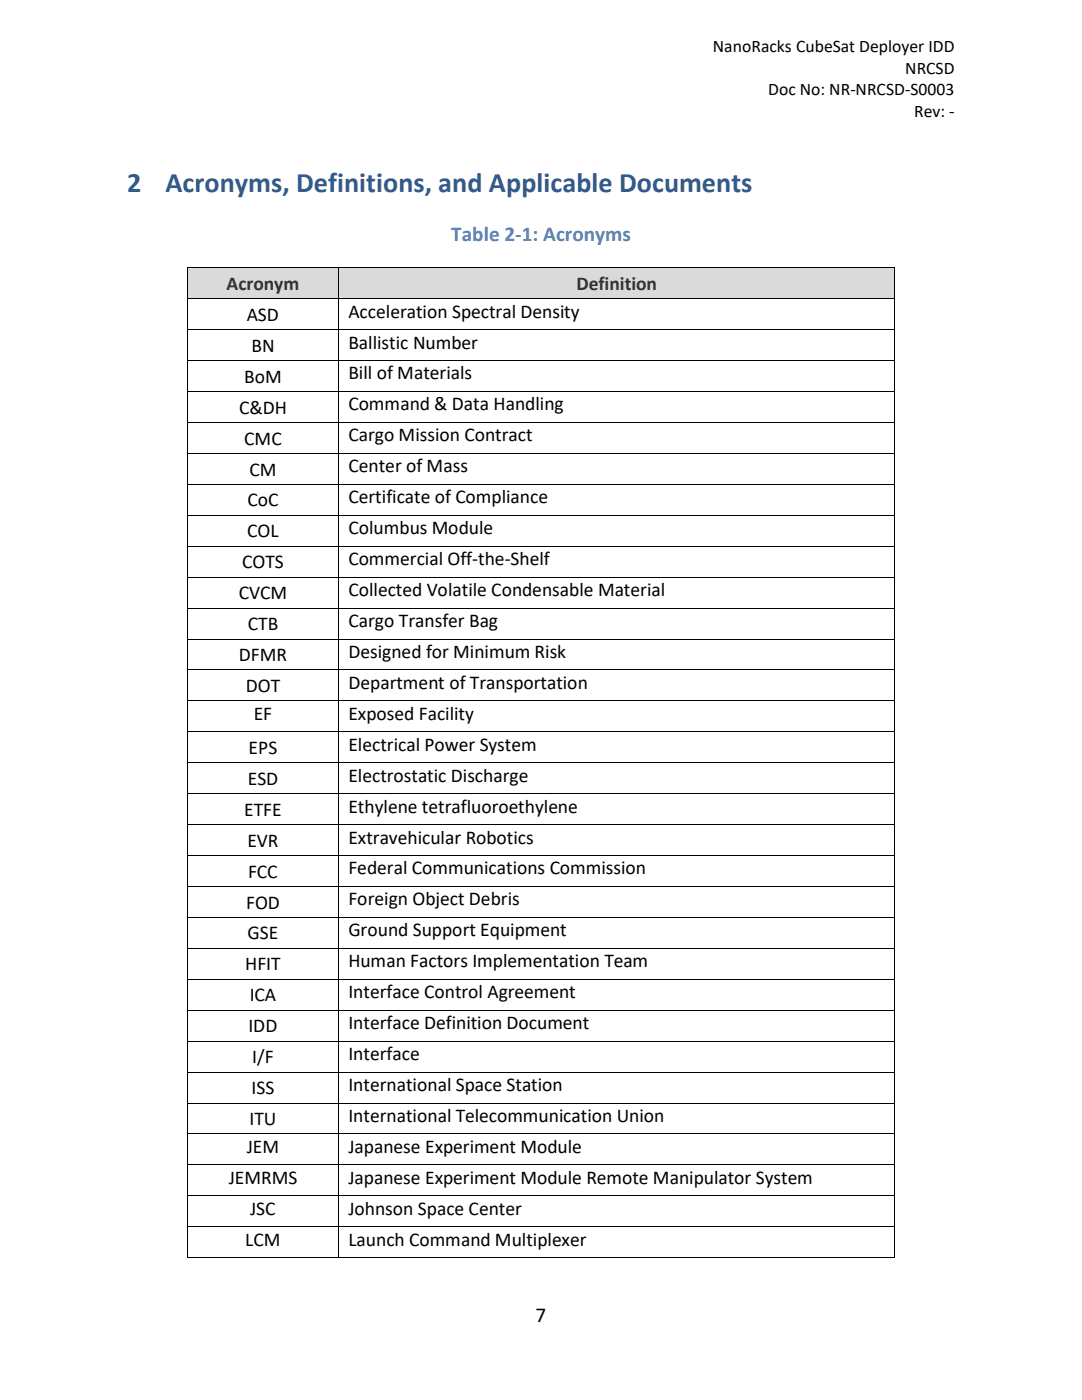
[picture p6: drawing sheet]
<svg xmlns="http://www.w3.org/2000/svg" width="216mm" height="279mm" viewBox="0 0 216 279" stroke-linecap="round" stroke-linejoin="round" font-family="sans-serif">
<defs><g id="words">
<g font-size="5.6" fill="#345a8a">
<text x="25.4" y="38.2">2</text>
<text x="33" y="38.2">Acronyms, Definitions, and Applicable Documents</text>
</g>
<text font-size="4.2" fill="#4f81bd" x="90" y="48">Table 2-1: Acronyms</text>
<text font-size="4.2" x="106.8" y="263.9">7</text>
<g font-size="3.9" fill="#333">
<text x="45.2" y="57.9">Acronym</text>
<text x="115" y="57.9">Definition</text>
</g>
<g font-size="3.9">
<text x="49.2" y="64">ASD</text>
<text x="69.5" y="63.4">Acceleration Spectral Density</text>
<text x="50.2" y="70.2">BN</text>
<text x="69.5" y="69.6">Ballistic Number</text>
<text x="48.7" y="76.4">BoM</text>
<text x="69.5" y="75.7">Bill of Materials</text>
<text x="47.7" y="82.5">C&amp;DH</text>
<text x="69.5" y="81.9">Command &amp; Data Handling</text>
<text x="48.7" y="88.7">CMC</text>
<text x="69.5" y="88.1">Cargo Mission Contract</text>
<text x="49.8" y="94.9">CM</text>
<text x="69.5" y="94.3">Center of Mass</text>
<text x="49.4" y="101">CoC</text>
<text x="69.5" y="100.4">Certificate of Compliance</text>
<text x="49.3" y="107.2">COL</text>
<text x="69.5" y="106.6">Columbus Module</text>
<text x="48.3" y="113.4">COTS</text>
<text x="69.5" y="112.8">Commercial Off-the-Shelf</text>
<text x="47.6" y="119.6">CVCM</text>
<text x="69.5" y="119">Collected Volatile Condensable Material</text>
<text x="49.4" y="125.8">CTB</text>
<text x="69.5" y="125.1">Cargo Transfer Bag</text>
<text x="47.7" y="132">DFMR</text>
<text x="69.5" y="131.3">Designed for Minimum Risk</text>
<text x="69.5" y="137.5">Department of Transportation</text>
<text x="49" y="138.1">DOT</text>
<text x="50.6" y="143.6">EF</text>
<text x="69.5" y="143.6">Exposed Facility</text>
<text x="69.5" y="149.8">Electrical Power System</text>
<text x="49.6" y="150.5">EPS</text>
<text x="69.5" y="156">Electrostatic Discharge</text>
<text x="49.4" y="156.6">ESD</text>
<text x="48.7" y="162.8">ETFE</text>
<text x="69.5" y="162.2">Ethylene tetrafluoroethylene</text>
<text x="49.4" y="169">EVR</text>
<text x="69.5" y="168.4">Extravehicular Robotics</text>
<text x="49.5" y="175.1">FCC</text>
<text x="69.5" y="174.5">Federal Communications Commission</text>
<text x="49.1" y="181.3">FOD</text>
<text x="69.5" y="180.7">Foreign Object Debris</text>
<text x="49.4" y="187.5">GSE</text>
<text x="69.5" y="186.9">Ground Support Equipment</text>
<text x="48.9" y="193.7">HFIT</text>
<text x="69.5" y="193">Human Factors Implementation Team</text>
<text x="49.8" y="199.9">ICA</text>
<text x="69.5" y="199.2">Interface Control Agreement</text>
<text x="49.6" y="206">IDD</text>
<text x="69.5" y="205.4">Interface Definition Document</text>
<text x="50.3" y="212.2">I/F</text>
<text x="69.5" y="211.5">Interface</text>
<text x="50.2" y="218.4">ISS</text>
<text x="69.5" y="217.7">International Space Station</text>
<text x="49.8" y="224.5">ITU</text>
<text x="69.5" y="223.9">International Telecommunication Union</text>
<text x="49.2" y="230.1">JEM</text>
<text x="69.5" y="230.1">Japanese Experiment Module</text>
<text x="45.6" y="236.3">JEMRMS</text>
<text x="69.5" y="236.3">Japanese Experiment Module Remote Manipulator System</text>
<text x="49.9" y="242.4">JSC</text>
<text x="69.5" y="242.4">Johnson Space Center</text>
<text x="48.9" y="248.6">LCM</text>
<text x="69.5" y="248.6">Launch Command Multiplexer</text>
</g>
<g font-size="3.5">
<text x="142.2" y="10.4">NanoRacks CubeSat Deployer IDD</text>
<text x="180.6" y="14.7">NRCSD</text>
<text x="153.3" y="19">Doc No: NR-NRCSD-S0003</text>
<text x="182.4" y="23.3">Rev: -</text>
</g>
</g></defs>
<g fill="#dadada">
<path d="M37.4 53.6h30.1v5.9h-30.1z" fill-rule="evenodd"/>
<path d="M39.2 54.2h26.5v4.7h-26.5z" fill-rule="evenodd"/>
<path d="M67.6 53.6h110.9v5.9h-110.9z" fill-rule="evenodd"/>
<path d="M69.5 54.2h107.2v4.7h-107.2z" fill-rule="evenodd"/>
</g>
<g fill="#000">
<path d="M37.3 53.4h.1v.2h-.1zM37.3 59.5h.1v.2h-.1zM67.5 53.4h.2v.2h-.2zM67.5 59.5h.2v.2h-.2zM178.5 53.4h.1v.2h-.1zM178.5 59.5h.1v.2h-.1zM37.3 65.7h.1v.2h-.1zM37.3 71.9h.1v.2h-.1zM37.3 78.1h.1v.1h-.1zM67.5 65.7h.2v.2h-.2zM67.5 71.9h.2v.2h-.2zM67.5 78.1h.2v.1h-.2z"/>
<path d="M178.5 65.7h.1v.2h-.1zM178.5 71.9h.1v.2h-.1zM178.5 78.1h.1v.1h-.1zM37.3 84.2h.1v.2h-.1zM37.3 90.4h.1v.2h-.1zM37.3 96.6h.1v.1h-.1zM67.5 84.2h.2v.2h-.2zM67.5 90.4h.2v.2h-.2zM67.5 96.6h.2v.1h-.2zM178.5 84.2h.1v.2h-.1zM178.5 90.4h.1v.2h-.1zM178.5 96.6h.1v.1h-.1z"/>
<path d="M37.3 102.7h.1v.2h-.1zM37.3 108.9h.1v.2h-.1zM37.3 115.1h.1v.2h-.1zM67.5 102.7h.2v.2h-.2zM67.5 108.9h.2v.2h-.2zM67.5 115.1h.2v.2h-.2zM178.5 102.7h.1v.2h-.1zM178.5 108.9h.1v.2h-.1zM178.5 115.1h.1v.2h-.1zM37.3 121.3h.1v.2h-.1zM37.3 127.5h.1v.1h-.1zM37.3 133.6h.1v.2h-.1z"/>
<path d="M37.3 139.8h.1v.2h-.1zM67.5 121.3h.2v.2h-.2zM67.5 127.5h.2v.1h-.2zM67.5 133.6h.2v.2h-.2zM67.5 139.8h.2v.2h-.2zM178.5 121.3h.1v.2h-.1zM178.5 127.5h.1v.1h-.1zM178.5 133.6h.1v.2h-.1zM178.5 139.8h.1v.2h-.1zM37.3 146h.1v.1h-.1zM37.3 152.1h.1v.2h-.1zM37.3 158.3h.1v.2h-.1z"/>
<path d="M67.5 146h.2v.1h-.2zM67.5 152.1h.2v.2h-.2zM67.5 158.3h.2v.2h-.2zM178.5 146h.1v.1h-.1zM178.5 152.1h.1v.2h-.1zM178.5 158.3h.1v.2h-.1zM37.3 164.5h.1v.2h-.1zM37.3 170.6h.1v.2h-.1zM37.3 176.8h.1v.2h-.1zM67.5 164.5h.2v.2h-.2zM67.5 170.6h.2v.2h-.2zM67.5 176.8h.2v.2h-.2z"/>
<path d="M178.5 164.5h.1v.2h-.1zM178.5 170.6h.1v.2h-.1zM178.5 176.8h.1v.2h-.1zM37.3 183h.1v.2h-.1zM37.3 189.2h.1v.2h-.1zM37.3 195.4h.1v.1h-.1zM67.5 183h.2v.2h-.2zM67.5 189.2h.2v.2h-.2zM67.5 195.4h.2v.1h-.2zM178.5 183h.1v.2h-.1zM178.5 189.2h.1v.2h-.1zM178.5 195.4h.1v.1h-.1z"/>
<path d="M37.3 201.5h.1v.2h-.1zM37.3 207.7h.1v.2h-.1zM37.3 213.9h.1v.1h-.1zM67.5 201.5h.2v.2h-.2zM67.5 207.7h.2v.2h-.2zM67.5 213.9h.2v.1h-.2zM178.5 201.5h.1v.2h-.1zM178.5 207.7h.1v.2h-.1zM178.5 213.9h.1v.1h-.1zM37.3 220h.1v.2h-.1zM37.3 226.2h.1v.2h-.1zM37.3 232.4h.1v.2h-.1z"/>
<path d="M37.3 238.6h.1v.2h-.1zM67.5 220h.2v.2h-.2zM67.5 226.2h.2v.2h-.2zM67.5 232.4h.2v.2h-.2zM67.5 238.6h.2v.2h-.2zM178.5 220h.1v.2h-.1zM178.5 226.2h.1v.2h-.1zM178.5 232.4h.1v.2h-.1zM178.5 238.6h.1v.2h-.1zM37.3 244.7h.1v.2h-.1zM37.3 250.9h.1v.2h-.1zM67.5 244.7h.2v.2h-.2z"/>
<path d="M67.5 250.9h.2v.2h-.2zM178.5 244.7h.1v.2h-.1zM178.5 250.9h.1v.2h-.1z"/>
</g>
<g fill="none" stroke="#000" stroke-width=".2">
<path d="M37.3 53.6v5.9M37.3 59.7v6M37.4 53.5h30.1M37.4 59.6h30.1M67.6 53.6v5.9M67.6 59.7v6M67.7 53.5h110.8M67.7 59.6h110.8M178.6 53.6v5.9M178.6 59.7v6M37.3 65.9v6M37.3 72.1v6"/>
<path d="M37.3 78.2v6M37.4 65.8h30.1M37.4 72h30.1M37.4 78.1h30.1M67.6 65.9v6M67.6 72.1v6M67.6 78.2v6M67.7 65.8h110.8M67.7 72h110.8M67.7 78.1h110.8M178.6 65.9v6M178.6 72.1v6"/>
<path d="M178.6 78.2v6M37.3 84.4v6M37.3 90.6v6M37.3 96.7v6M37.4 84.3h30.1M37.4 90.5h30.1M37.4 96.6h30.1M67.6 84.4v6M67.6 90.6v6M67.6 96.7v6M67.7 84.3h110.8M67.7 90.5h110.8"/>
<path d="M67.7 96.6h110.8M178.6 84.4v6M178.6 90.6v6M178.6 96.7v6M37.3 102.9v6M37.3 109.1v6M37.3 115.3v6M37.4 102.8h30.1M37.4 109h30.1M37.4 115.2h30.1M67.6 102.9v6M67.6 109.1v6"/>
<path d="M67.6 115.3v6M67.7 102.8h110.8M67.7 109h110.8M67.7 115.2h110.8M178.6 102.9v6M178.6 109.1v6M178.6 115.3v6M37.3 121.5v6M37.3 127.6v6M37.3 133.8v6M37.3 140v6M37.4 121.4h30.1"/>
<path d="M37.4 127.6h30.1M37.4 133.7h30.1M37.4 139.9h30.1M67.6 121.5v6M67.6 127.6v6M67.6 133.8v6M67.6 140v6M67.7 121.4h110.8M67.7 127.6h110.8M67.7 133.7h110.8M67.7 139.9h110.8M178.6 121.5v6"/>
<path d="M178.6 127.6v6M178.6 133.8v6M178.6 140v6M37.3 146.1v6M37.3 152.3v6M37.3 158.5v6M37.4 146h30.1M37.4 152.2h30.1M37.4 158.4h30.1M67.6 146.1v6M67.6 152.3v6M67.6 158.5v6"/>
<path d="M67.7 146h110.8M67.7 152.2h110.8M67.7 158.4h110.8M178.6 146.1v6M178.6 152.3v6M178.6 158.5v6M37.3 164.7v5.9M37.3 170.8v6M37.3 177v6M37.4 164.6h30.1M37.4 170.7h30.1M37.4 176.9h30.1"/>
<path d="M67.6 164.7v5.9M67.6 170.8v6M67.6 177v6M67.7 164.6h110.8M67.7 170.7h110.8M67.7 176.9h110.8M178.6 164.7v5.9M178.6 170.8v6M178.6 177v6M37.3 183.2v6M37.3 189.4v6M37.3 195.5v6"/>
<path d="M37.4 183.1h30.1M37.4 189.3h30.1M37.4 195.5h30.1M67.6 183.2v6M67.6 189.4v6M67.6 195.5v6M67.7 183.1h110.8M67.7 189.3h110.8M67.7 195.5h110.8M178.6 183.2v6M178.6 189.4v6M178.6 195.5v6"/>
<path d="M37.3 201.7v6M37.3 207.9v6M37.3 214v6M37.4 201.6h30.1M37.4 207.8h30.1M37.4 214h30.1M67.6 201.7v6M67.6 207.9v6M67.6 214v6M67.7 201.6h110.8M67.7 207.8h110.8M67.7 214h110.8"/>
<path d="M178.6 201.7v6M178.6 207.9v6M178.6 214v6M37.3 220.2v6M37.3 226.4v6M37.3 232.6v6M37.3 238.8v5.9M37.4 220.1h30.1M37.4 226.3h30.1M37.4 232.5h30.1M37.4 238.7h30.1M67.6 220.2v6"/>
<path d="M67.6 226.4v6M67.6 232.6v6M67.6 238.8v5.9M67.7 220.1h110.8M67.7 226.3h110.8M67.7 232.5h110.8M67.7 238.7h110.8M178.6 220.2v6M178.6 226.4v6M178.6 232.6v6M178.6 238.8v5.9M37.3 244.9v6"/>
<path d="M37.4 244.8h30.1M37.4 251h30.1M67.6 244.9v6M67.7 244.8h110.8M67.7 251h110.8M178.6 244.9v6"/>
</g>
<use href="#words"/>
</svg>
